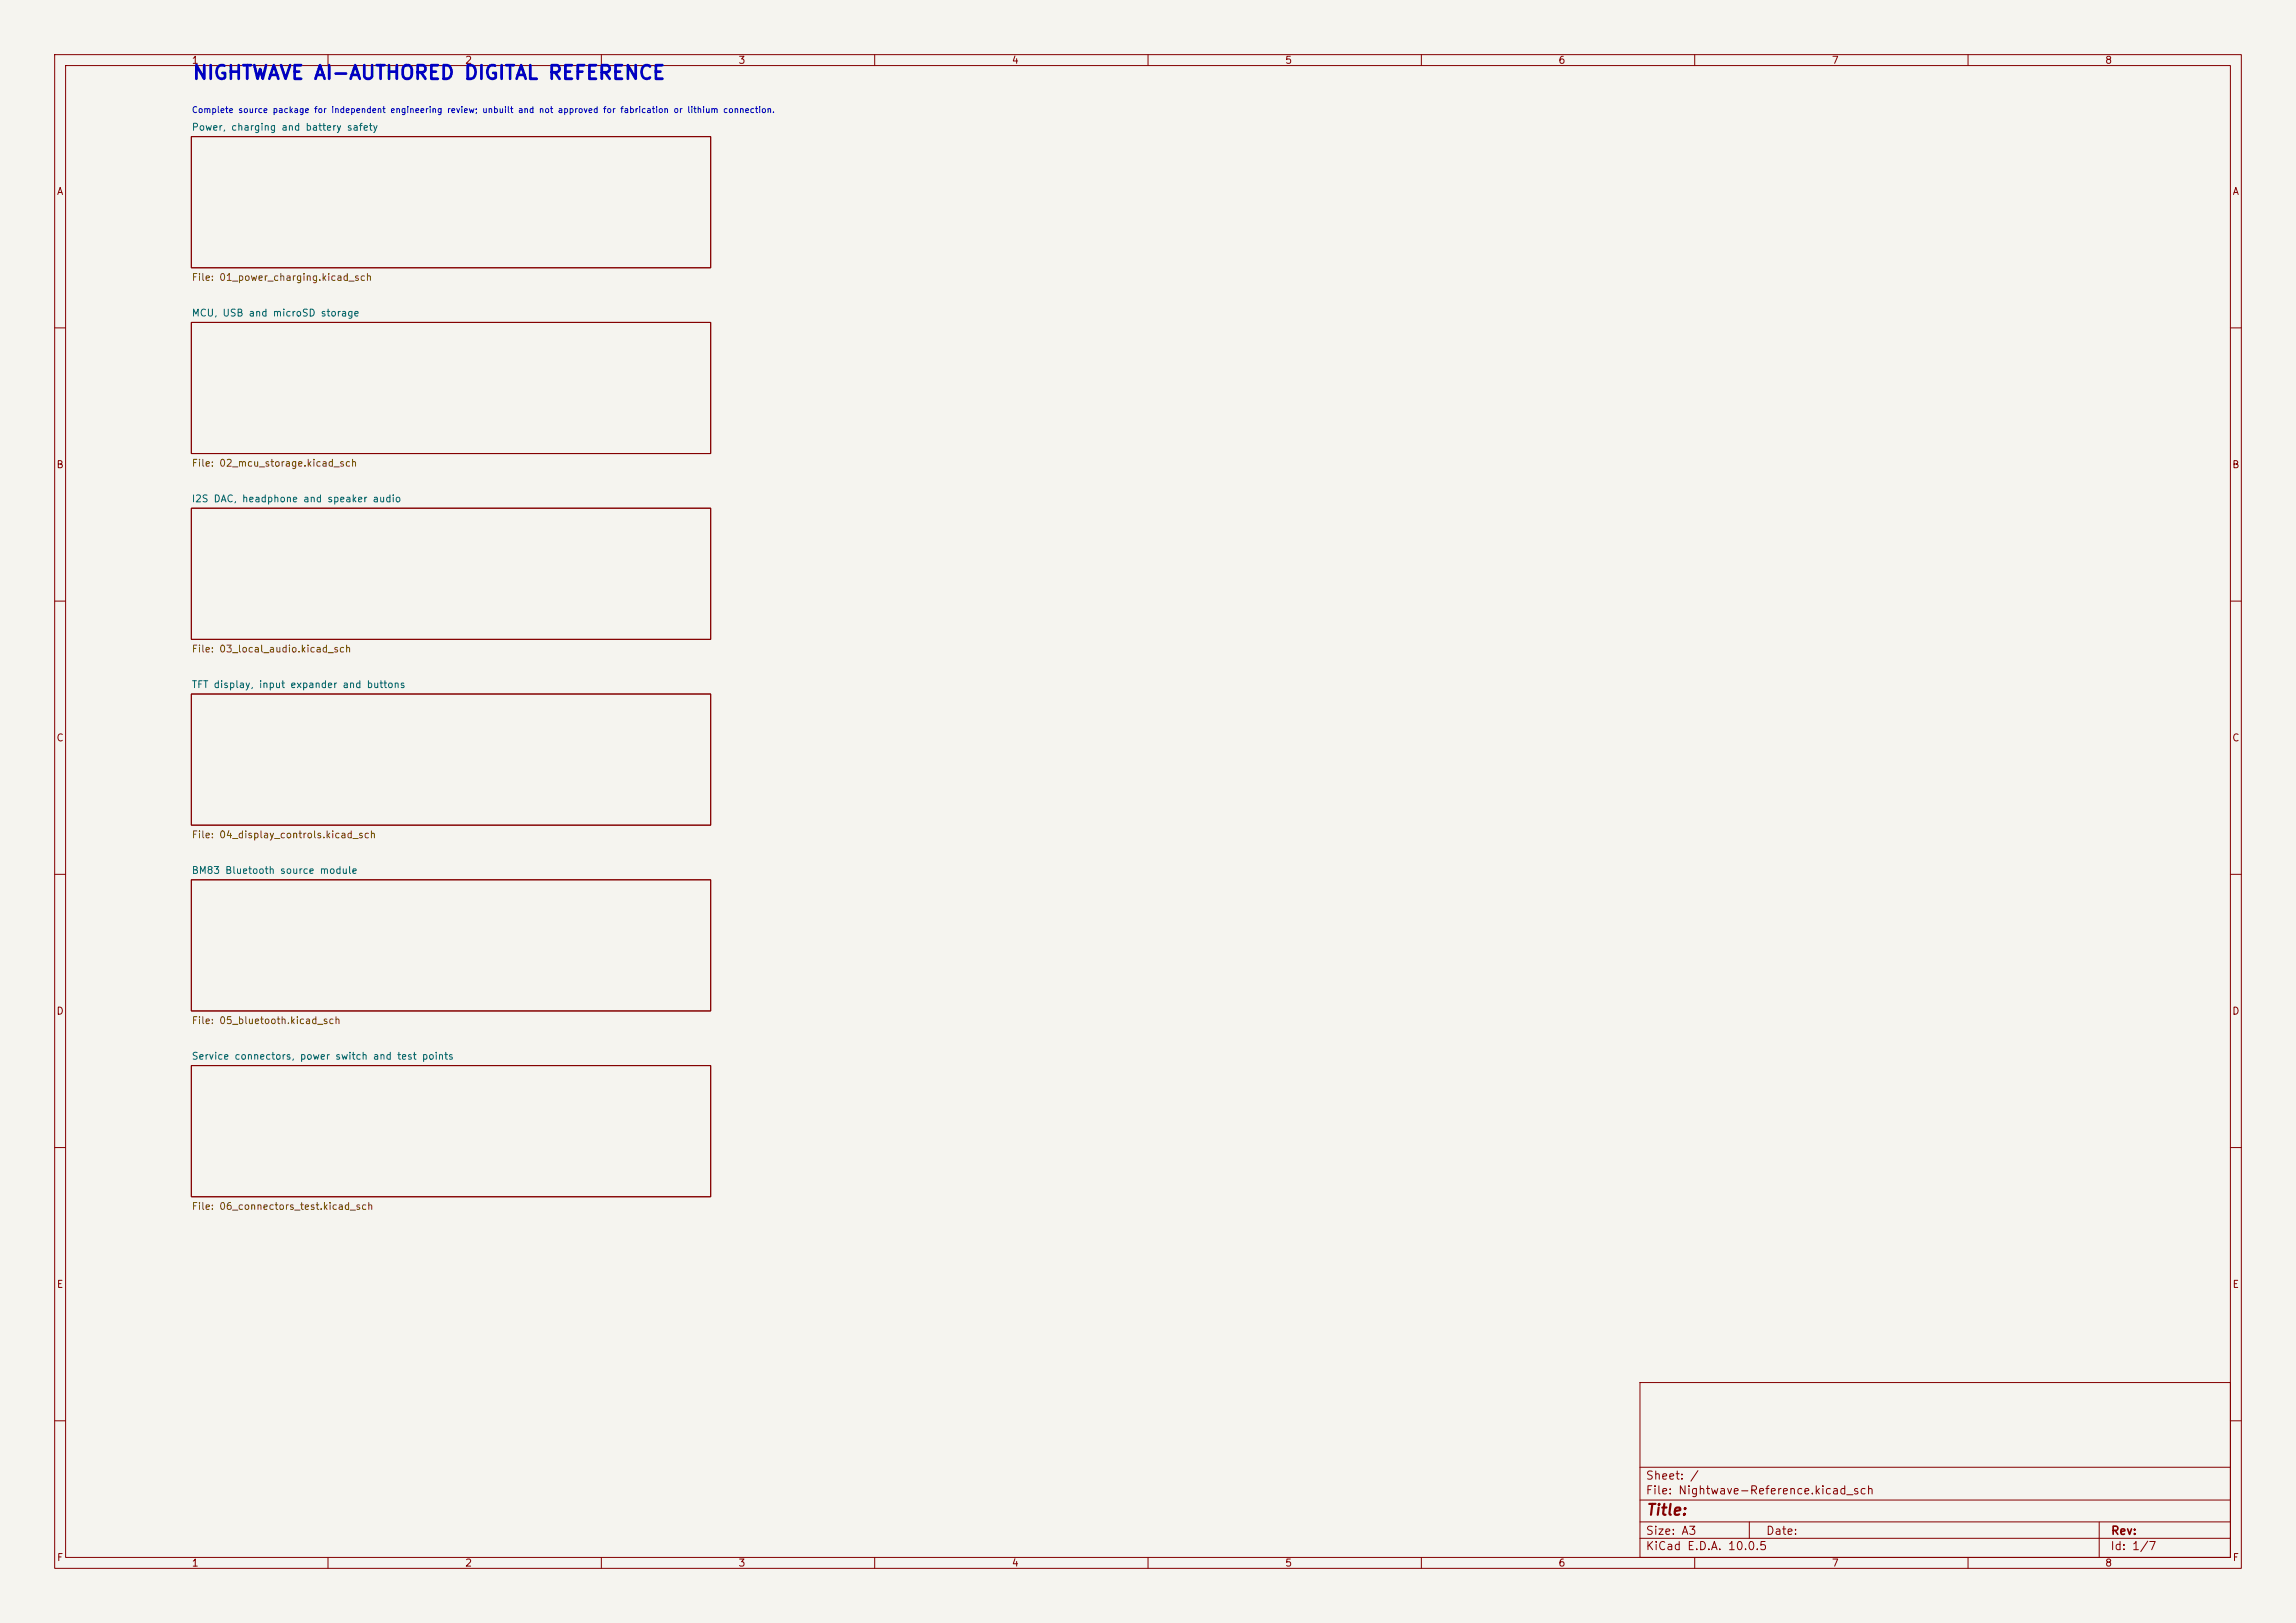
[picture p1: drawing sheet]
<svg xmlns="http://www.w3.org/2000/svg" width="420mm" height="297mm" viewBox="0 0 420 297" stroke-linecap="round" stroke-linejoin="round" font-family="sans-serif">
<defs><g id="words">
<text font-size="2.5" fill="#0000c2" x="35.1" y="15.2">NIGHTWAVE AI-AUTHORED DIGITAL REFERENCE</text>
<text font-size="2" fill="#840000" x="301" y="277.8">Title:</text>
<g font-size="1.5" fill="#840000">
<text x="300.9" y="273.8">File: Nightwave-Reference.kicad_sch</text>
<text x="300.9" y="271.1">Sheet: /</text>
<text x="300.9" y="281.2">Size: A3</text>
<text x="322.9" y="281.2">Date:</text>
<text x="386" y="281.2">Rev:</text>
<text x="300.9" y="284">KiCad E.D.A. 10.0.5</text>
<text x="385.9" y="284">Id: 1/7</text>
</g>
<g font-size="1.3" fill="#840000">
<text x="35" y="12">1</text>
<text x="85" y="12">2</text>
<text x="135" y="12">3</text>
<text x="185" y="12">4</text>
<text x="235" y="12">5</text>
<text x="285" y="12">6</text>
<text x="335" y="12">7</text>
<text x="385" y="12">8</text>
<text x="10.3" y="36">A</text>
<text x="408.3" y="36">A</text>
<text x="10.2" y="86">B</text>
<text x="408.2" y="86">B</text>
<text x="10.2" y="136">C</text>
<text x="408.2" y="136">C</text>
<text x="10.2" y="186">D</text>
<text x="408.2" y="186">D</text>
<text x="10.3" y="236">E</text>
<text x="408.3" y="236">E</text>
<text x="10.3" y="286">F</text>
<text x="35" y="287">1</text>
<text x="85" y="287">2</text>
<text x="135" y="287">3</text>
<text x="185" y="287">4</text>
<text x="235" y="287">5</text>
<text x="285" y="287">6</text>
<text x="335" y="287">7</text>
<text x="385" y="287">8</text>
<text x="408.3" y="286">F</text>
</g>
<g font-size="1.3" fill="#006464">
<text x="35" y="24.2">Power, charging and battery safety</text>
<text x="35" y="58.2">MCU, USB and microSD storage</text>
<text x="35" y="92.2">I2S DAC, headphone and speaker audio</text>
<text x="35" y="126.2">TFT display, input expander and buttons</text>
<text x="35" y="160.2">BM83 Bluetooth source module</text>
<text x="35" y="194.2">Service connectors, power switch and test points</text>
</g>
<g font-size="1.3" fill="#725600">
<text x="35" y="51.7">File: 01_power_charging.kicad_sch</text>
<text x="35" y="85.7">File: 02_mcu_storage.kicad_sch</text>
<text x="35" y="119.7">File: 03_local_audio.kicad_sch</text>
<text x="35" y="153.7">File: 04_display_controls.kicad_sch</text>
<text x="35" y="187.7">File: 05_bluetooth.kicad_sch</text>
<text x="35" y="221.7">File: 06_connectors_test.kicad_sch</text>
</g>
<text font-size="1.1" fill="#0000c2" x="35" y="20.9">Complete source package for independent engineering review; unbuilt and not approved for fabrication or lithium connection.</text>
</g></defs>
<path d="M0 0h420v297h-420z" fill="#f5f4ef" stroke="#f5f4ef" stroke-width=".18"/>
<g fill="none" stroke="#840000" stroke-width=".18">
<path d="M10 10h400v277h-400zM12 12h396v273h-396zM60 10v2M110 10v2M160 10v2M210 10v2M260 10v2M310 10v2M360 10v2M35 25h95v24h-95zM35 59h95v24h-95zM10 60h2"/>
<path d="M408 60h2M35 93h95v24h-95zM10 110h2M408 110h2M35 127h95v24h-95zM10 160h2M408 160h2M35 161h95v24h-95zM35 195h95v24h-95zM10 210h2M408 210h2M300 253h108v32h-108z"/>
<path d="M10 260h2M300 278.5h108M300 274.5h108M300 268.5h108M320 278.5v3M384 278.5v6.5M408 260h2M60 285v2M110 285v2M160 285v2M210 285v2M260 285v2"/>
<path d="M300 281.5h108M310 285v2M360 285v2"/>
</g>
<use href="#words"/>
</svg>
